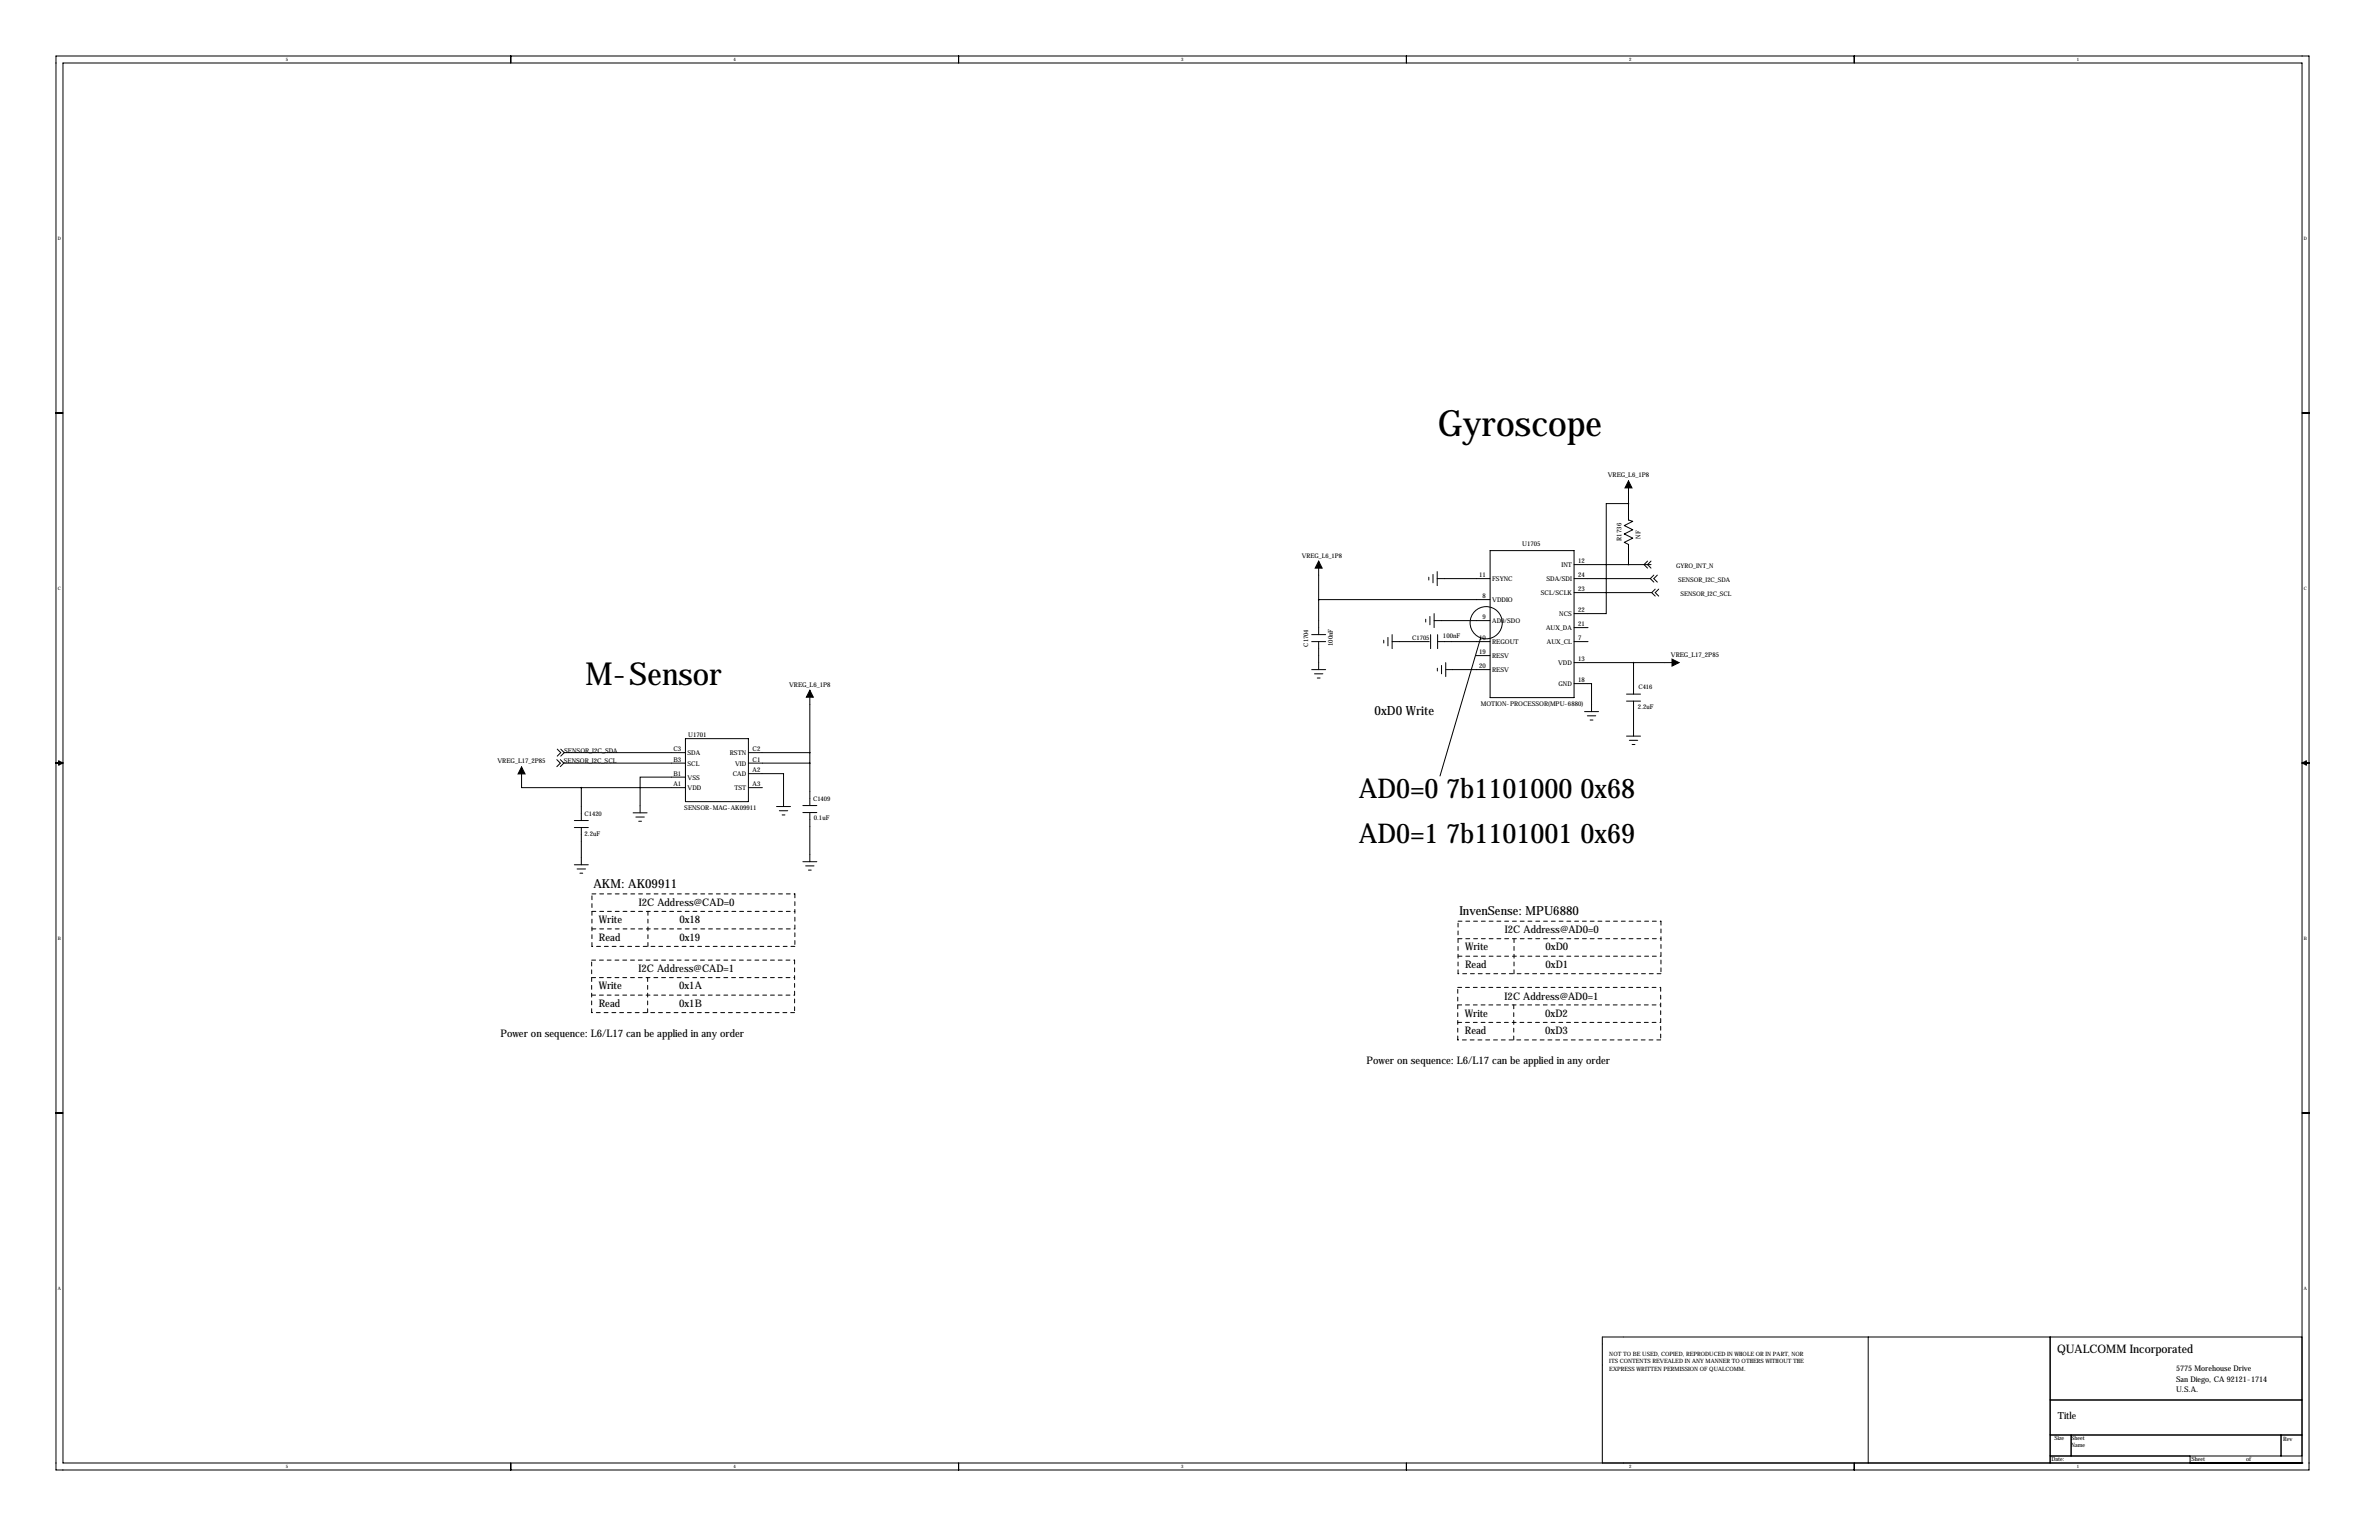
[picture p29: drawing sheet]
<svg xmlns="http://www.w3.org/2000/svg" width="864mm" height="559mm" viewBox="0 0 864 559" stroke-linecap="round" stroke-linejoin="round" font-family="sans-serif">
<defs><g id="words">
<text font-size="13.2" x="521.9" y="158.1">Gyroscope</text>
<text font-size="11.5" x="212.6" y="248.7">M-Sensor</text>
<g font-size="9.9">
<text x="493.3" y="289.5">AD0=0 7b1101000 0x68</text>
<text x="493.3" y="306">AD0=1 7b1101001 0x69</text>
</g>
<text font-size="4.6" x="499" y="259.5">0xD0 Write</text>
<g font-size="4.5">
<text x="215.4" y="322.1">AKM: AK09911</text>
<text x="529.8" y="332">InvenSense: MPU6880</text>
</g>
<text font-size="4.3" x="746.8" y="491">QUALCOMM Incorporated</text>
<g font-size="3.8">
<text x="231.9" y="328.8">I2C Address@CAD=0</text>
<text x="217.4" y="335">Write</text>
<text x="246.6" y="335">0x18</text>
<text x="217.4" y="341.3">Read</text>
<text x="246.6" y="341.3">0x19</text>
<text x="546.3" y="338.7">I2C Address@AD0=0</text>
<text x="531.8" y="344.9">Write</text>
<text x="561" y="344.9">0xD0</text>
<text x="231.8" y="352.8">I2C Address@CAD=1</text>
<text x="531.8" y="351.2">Read</text>
<text x="561" y="351.2">0xD1</text>
<text x="217.3" y="359">Write</text>
<text x="246.5" y="359">0x1A</text>
<text x="217.3" y="365.3">Read</text>
<text x="246.5" y="365.3">0x1B</text>
<text x="546.2" y="362.7">I2C Address@AD0=1</text>
<text x="531.7" y="368.9">Write</text>
<text x="560.9" y="368.9">0xD2</text>
<text x="181.7" y="376.2">Power on sequence: L6/L17 can be applied in any order</text>
<text x="531.7" y="375.2">Read</text>
<text x="560.9" y="375.2">0xD3</text>
<text x="496.1" y="386.1">Power on sequence: L6/L17 can be applied in any order</text>
</g>
<text font-size="3.6" x="747" y="514.9">Title</text>
<g font-size="2.8">
<text x="789.9" y="497.5">5775 Morehouse Drive</text>
<text x="789.9" y="501.3">San Diego, CA 92121-1714</text>
<text x="789.9" y="505.1">U.S.A.</text>
</g>
<g font-size="2.4">
<text x="583.6" y="173.2">VREG_L6_1P8</text>
<text x="588.6" y="196.2" transform="rotate(-90 588.6 196.2)">R1736</text>
<text x="595.6" y="195.5" transform="rotate(-90 595.6 195.5)">NF</text>
<text x="552.6" y="198.3">U1705</text>
<text x="536.9" y="209.4">11</text>
<text x="566.8" y="205.8">INT</text>
<text x="572.9" y="204.4">12</text>
<text x="572.9" y="209.4">24</text>
<text x="541.7" y="210.9">FSYNC</text>
<text x="559.4" y="216">SCL/SCLK</text>
<text x="561.4" y="210.9">SDA/SDI</text>
<text x="572.9" y="214.5">23</text>
<text x="538.2" y="217.1">8</text>
<text x="541.7" y="218.5">VDDIO</text>
<text x="538.2" y="224.7">9</text>
<text x="541.7" y="226.1">AD0/SDO</text>
<text x="566" y="223.6">NCS</text>
<text x="572.9" y="222.1">22</text>
<text x="572.9" y="227.2">21</text>
<text x="523.8" y="231.5">100nF</text>
<text x="536.9" y="232.3">10</text>
<text x="541.7" y="233.7">REGOUT</text>
<text x="561.3" y="228.7">AUX_DA</text>
<text x="561.5" y="233.7">AUX_CL</text>
<text x="572.9" y="232.3">7</text>
<text x="483.9" y="234.4" transform="rotate(-90 483.9 234.4)">100nF</text>
<text x="536.9" y="237.4">19</text>
<text x="541.7" y="238.8">RESV</text>
<text x="572.9" y="239.9">13</text>
<text x="606.6" y="238.3">VREG_L17_2P85</text>
<text x="536.9" y="242.5">20</text>
<text x="541.7" y="243.9">RESV</text>
<text x="565.6" y="241.4">VDD</text>
<text x="286.4" y="249.2">VREG_L6_1P8</text>
<text x="565.7" y="249">GND</text>
<text x="572.9" y="247.5">18</text>
<text x="537.6" y="256">MOTION-PROCESSOR(MPU-6880)</text>
<text x="594.6" y="257.4">2.2uF</text>
<text x="249.8" y="267.3">U1701</text>
<text x="204.8" y="273.1">SENSOR_I2C_SDA</text>
<text x="244.4" y="272.6">C3</text>
<text x="249.6" y="274">SDA</text>
<text x="264.9" y="274">RSTN</text>
<text x="273.2" y="272.6">C2</text>
<text x="180.6" y="277">VREG_L17_2P85</text>
<text x="204.7" y="276.9">SENSOR_I2C_SCL</text>
<text x="244.4" y="276.4">B3</text>
<text x="244.4" y="281.5">B1</text>
<text x="249.6" y="277.8">SCL</text>
<text x="266" y="281.7">CAD</text>
<text x="266.8" y="277.8">VID</text>
<text x="273.2" y="280.2">A2</text>
<text x="273.2" y="276.4">C1</text>
<text x="244.4" y="285.3">A1</text>
<text x="249.6" y="282.9">VSS</text>
<text x="249.6" y="286.7">VDD</text>
<text x="266.6" y="286.7">TST</text>
<text x="273.2" y="285.3">A3</text>
<text x="248.4" y="294">SENSOR-MAG-AK09911</text>
<text x="295.4" y="297.4">0.1uF</text>
<text x="212.2" y="303.3">2.2uF</text>
</g>
<g font-size="2.3">
<text x="472.6" y="202.4">VREG_L6_1P8</text>
<text x="608.5" y="205.9">GYRO_INT_N</text>
<text x="609.2" y="211">SENSOR_I2C_SDA</text>
<text x="610" y="216.1">SENSOR_I2C_SCL</text>
<text x="512.6" y="232.1">C1705</text>
<text x="474.9" y="234.7" transform="rotate(-90 474.9 234.7)">C1704</text>
<text x="594.7" y="250.1">C416</text>
<text x="295.1" y="290.6">C1409</text>
<text x="212.2" y="296">C1420</text>
</g>
<g font-size="2.1">
<text x="584.2" y="491.9">NOT TO BE USED, COPIED, REPRODUCED IN WHOLE OR IN PART, NOR</text>
<text x="584.2" y="497.5">EXPRESS WRITTEN PERMISSION OF QUALCOMM.</text>
<text x="584.2" y="494.7">ITS CONTENTS REVEALED IN ANY MANNER TO OTHERS WITHOUT THE</text>
<text x="745.7" y="522.6">Size</text>
<text x="751.8" y="525.2">Name</text>
<text x="751.8" y="522.4">Sheet</text>
<text x="828.8" y="522.9">Rev</text>
<text x="744.7" y="530">Date:</text>
<text x="795.5" y="530">Sheet</text>
<text x="815.3" y="530">of</text>
</g>
<g font-size="1.7">
<text x="103.7" y="22.2">5</text>
<text x="266.3" y="22.2">4</text>
<text x="428.8" y="22.2">3</text>
<text x="591.4" y="22.2">2</text>
<text x="754" y="22.2">1</text>
<text x="21" y="87">D</text>
<text x="836.4" y="87">D</text>
<text x="21" y="214">C</text>
<text x="836.4" y="214">C</text>
<text x="21" y="341">B</text>
<text x="836.4" y="341">B</text>
<text x="21" y="468">A</text>
<text x="836.4" y="468">A</text>
<text x="103.7" y="532.8">5</text>
<text x="266.3" y="532.8">4</text>
<text x="428.8" y="532.8">3</text>
<text x="591.4" y="532.8">2</text>
<text x="754" y="532.8">1</text>
</g>
</g></defs>
<g fill="none" stroke="#000" stroke-width=".36">
<path d="M20.3 20.3h817.9v513.1h-817.9zM22.9 22.9h812.8v508h-812.8zM185.4 20.3v2.6M348 20.3v2.6M510.5 20.3v2.6M673.1 20.3v2.6M20.3 149.9h2.6M835.7 149.9h2.5M591.2 174.5v14.2l1.5 .5-3.1 1.5 3.1 1.5-3.1 1.6 3.1 1.5-3.1 1.5 1.6 .8v7.3M540.9 199.8h30.5v53.3h-30.5zM591.2 182.7h-8.1v40h-11.7M478.7 203.6v26.7"/>
<path d="M478.7 217.6h62.2M518.7 209.4v1.1M520.2 208.4v3.1M521.7 210h19.2M521.7 207.4v5.1M571.4 210h27.7M571.4 204.9h27.9M571.4 215h28.2M598.1 203.6l-1.3 1.3 1.3 1.2M599.1 210l1.3 1.2M599.3 203.6l-1.2 1.3 1.2 1.2M599.6 215l1.3 1.3"/>
<path d="M600.4 208.7l-1.3 1.3M600.9 213.8l-1.3 1.2M601.6 208.7l-1.2 1.3 1.2 1.2M602.1 213.8l-1.2 1.2 1.2 1.3M476.1 232.8h5.1M476.1 230.3h5.1M478.7 232.8v10.2M502.3 232.3v1M503.8 231.3v3M505.4 232.8h13.5M505.4 230.3v5.1M517.6 224.7v1"/>
<path d="M519.1 223.7v3M519.3 230.3v5.1M520.6 225.2h20.3M520.6 222.7v5M521.9 232.8h19M521.9 230.3v5.1M535.8 237.9h5.1M537.5 231.5l-14.8 50.1M571.4 232.8h5.1M571.4 227.7h5.1M294 250.4v41.9M476.1 243h5.1"/>
<path d="M477.2 244.5h3M478.2 246h1M521.8 242.5v1M523.3 241.5v3M524.8 243h16.1M524.8 240.4v5.1M571.4 248.1h6.3v10.1M571.4 240.4h38.1M575.2 258.2h5.1M576.2 259.7h3.1M590.4 254.4h5.1M590.4 251.9h5.1"/>
<path d="M593 240.4v11.5M593 254.4v12.7M20.3 276.9h2.6M21.3 276.1l1.6 .8-1.6 .7zM189.3 278.3v7.5h21.7M202.1 275.6l1.3 1.3-1.3 1.3M202.3 271.8l1.3 1.3-1.3 1.3M203.4 275.6l1.3 1.3M203.6 271.8l1.2 1.3M204.7 276.9h44.1M204.7 276.9l-1.3 1.3M204.8 273.1h44"/>
<path d="M204.8 273.1l-1.2 1.3M248.8 268h22.9v22.9h-22.9zM271.7 276.9h22.3M271.7 273.1h22.3M577.2 261.3h1.1M590.4 267.1h5.1M591.5 268.6h3M592.5 270.2h1M835.7 276.9h2.5M835.7 276.9l1.5-.8v1.5zM208.5 297.7h5.1M211 285.8h37.8"/>
<path d="M211 285.8v11.9M229.8 294.9h5.1M230.8 296.5h3.1M231.9 298h1M248.8 282h-16.4v12.9M271.7 280.7h12.7v12M271.7 285.8h5.1M281.9 292.7h5.1M282.9 294.2h3.1M283.9 295.7h1M291.4 294.8h5.1M291.4 292.3h5.1"/>
<path d="M294 294.8v17.9M208.5 300.3h5.1M208.5 313.8h5.1M209.5 315.3h3M210.5 316.8h1M211 300.3v13.5M291.4 312.7h5.1M292.5 314.2h3M293.5 315.7h1M20.3 403.9h2.6M835.7 403.9h2.5M678.2 485.1v45.8"/>
<path d="M744.2 485.1v45.8M835.7 485.1h-254v45.8M744.2 508h91.5M185.4 530.9v2.5M348 530.9v2.5M510.5 530.9v2.5M673.1 530.9v2.5M744.2 520.7h91.5M744.2 528.3h91.5M751.8 520.7v7.6M795 530.9h.1M795 528.3v2.6"/>
<path d="M828 520.7v7.6M835.7 530.9h.1"/>
<circle cx="539.5" cy="226" r="5.8"/>
</g>
<g fill="none" stroke="#000" stroke-width=".36" stroke-dasharray="1.4 1.4">
<path d="M214.9 330.7h73.6M214.9 324.4h73.6M214.9 337.1h73.6M235.2 330.7v12.7M288.5 324.4v19M529.3 334.3h73.6M602.9 334.3v19M214.8 354.7h73.6M214.8 348.4h73.6M214.9 343.4v-19M235.1 354.7v12.7M288.4 348.4v19"/>
<path d="M288.5 343.4h-73.6M529.2 358.3h73.6M529.3 340.6h73.6M529.3 353.3v-19M529.3 347h73.6M549.6 340.6v12.7M602.8 358.3v19M602.9 353.3h-73.6M214.8 367.4v-19M214.8 361.1h73.6M288.4 367.4h-73.6M529.2 364.6h73.6"/>
<path d="M529.2 377.3v-19M529.2 371h73.6M549.5 364.6v12.7M602.8 377.3h-73.6"/>
</g>
<path d="M591.2 174.5l1.2 2.5h-2.5zM478.7 203.6l1.3 2.5h-2.6zM294 250.4l1.2 2.6h-2.5zM607 239.2l2.5 1.2-2.5 1.3zM189.3 278.3l1.3 2.5h-2.5z" fill="#000" stroke="#000" stroke-width=".36"/>
<path d="M591.1 204.9a.05 .05 0 0 0 .1 0 .05 .05 0 0 0-.1 0zM591.1 182.7a.05 .05 0 0 0 .1 0 .05 .05 0 0 0-.1 0z" fill="#000" stroke="#000" stroke-width=".51"/>
<use href="#words"/>
</svg>
